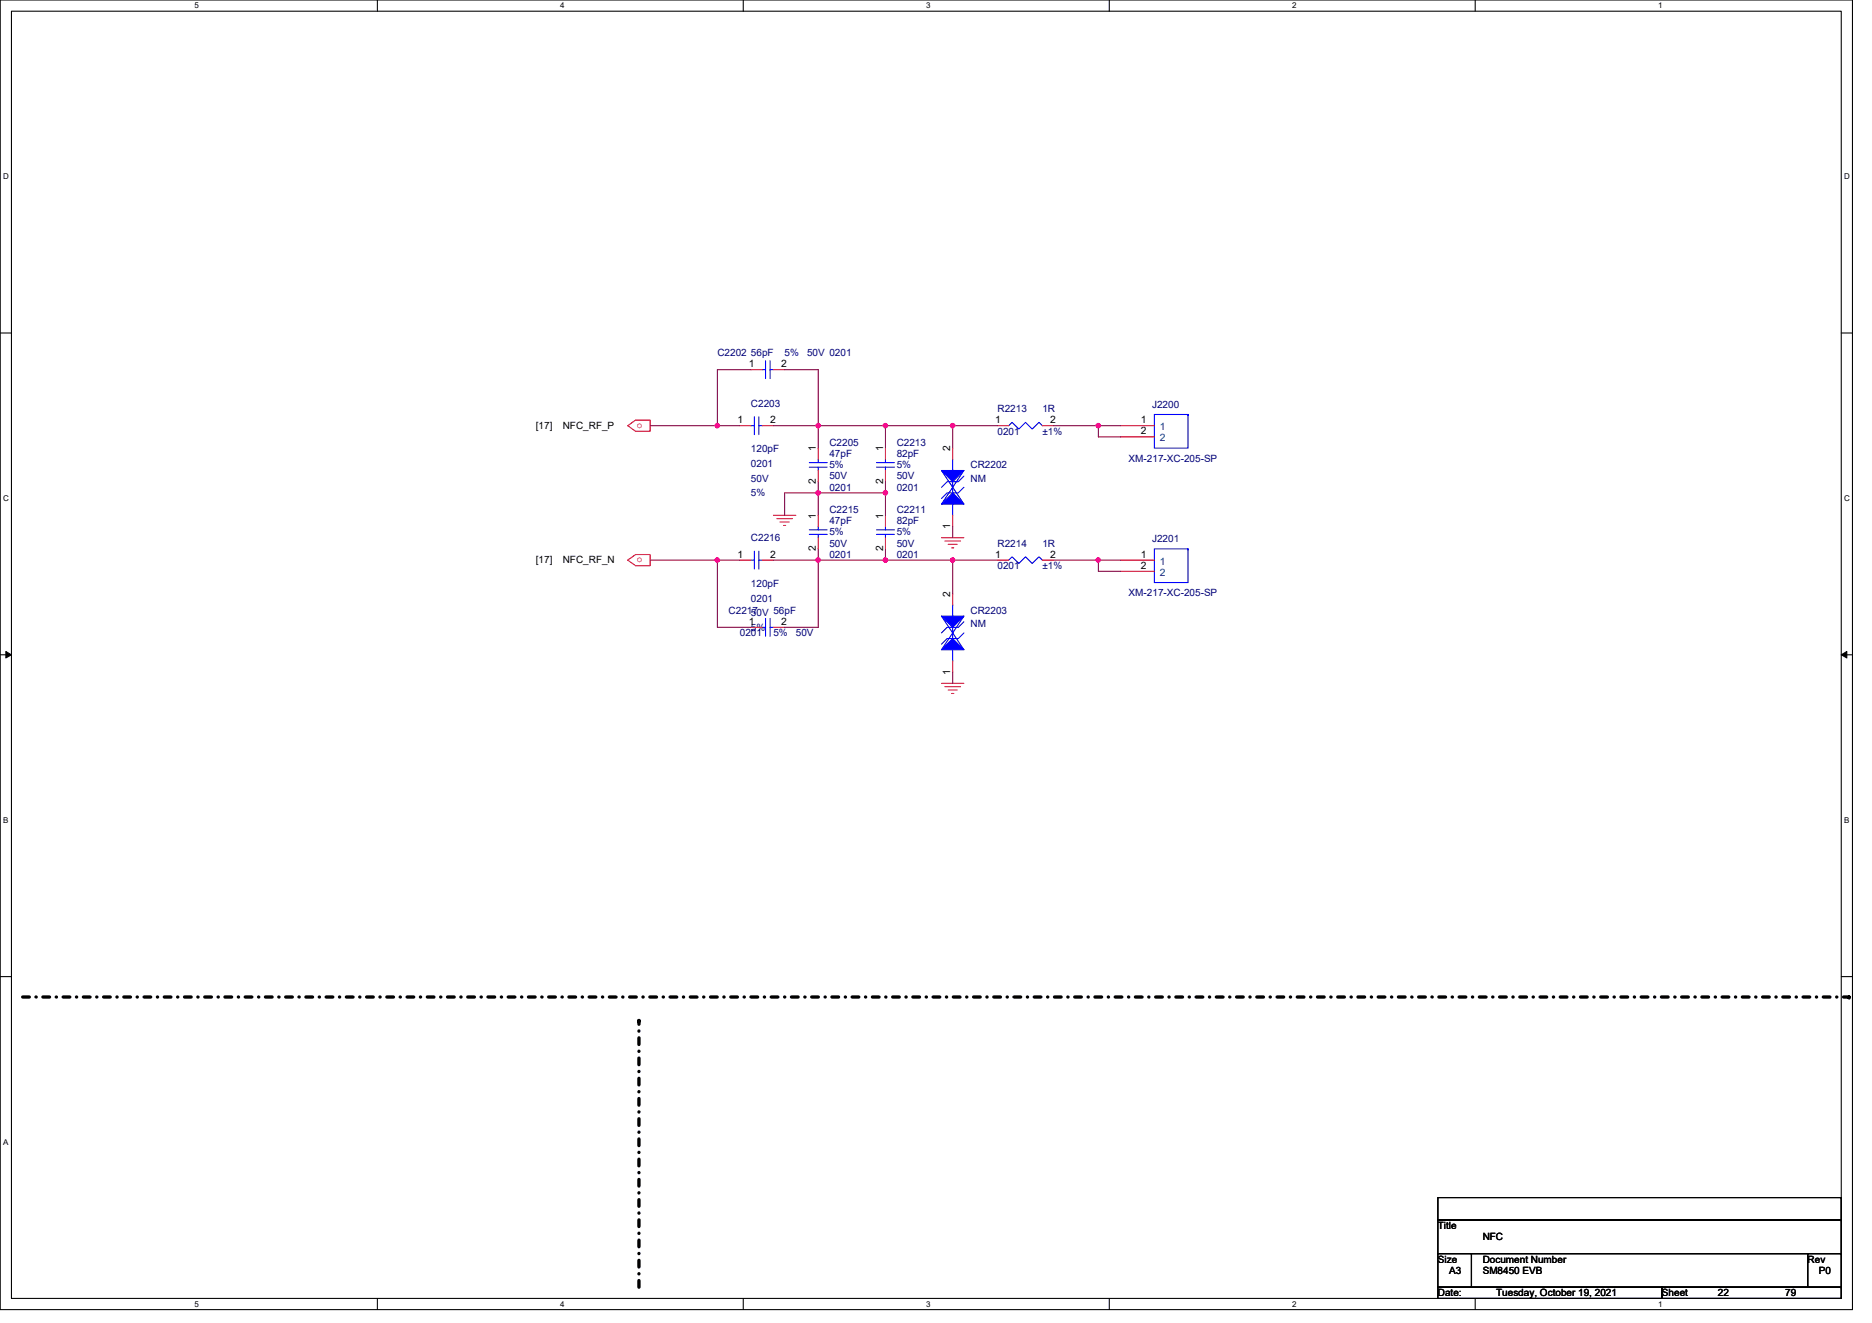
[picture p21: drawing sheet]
<svg xmlns="http://www.w3.org/2000/svg" width="297mm" height="210mm" viewBox="0 0 297 210" stroke-linecap="round" stroke-linejoin="round" font-family="sans-serif">
<defs><g id="words">
<g font-size="1.6" fill="#000080">
<text x="113.8" y="56.5">C2202 56pF</text>
<text x="124.5" y="56.5">5%</text>
<text x="128.1" y="56.5">50V 0201</text>
<text x="119.2" y="64.5">C2203</text>
<text x="158.3" y="65.4">R2213</text>
<text x="165.4" y="65.4">1R</text>
<text x="182.8" y="64.7">J2200</text>
<text x="119.2" y="71.8">120pF</text>
<text x="131.6" y="70.8">C2205</text>
<text x="142.3" y="70.8">C2213</text>
<text x="158.3" y="69">0201</text>
<text x="165.4" y="69">±1%</text>
<text x="119.2" y="74.1">0201</text>
<text x="119.2" y="76.5">50V</text>
<text x="131.6" y="72.5">47pF</text>
<text x="131.6" y="77.9">0201</text>
<text x="131.6" y="76.1">50V</text>
<text x="131.6" y="74.3">5%</text>
<text x="142.3" y="72.5">82pF</text>
<text x="142.3" y="77.9">0201</text>
<text x="142.3" y="76.1">50V</text>
<text x="142.3" y="74.3">5%</text>
<text x="154" y="74.3">CR2202</text>
<text x="154" y="76.5">NM</text>
<text x="179.1" y="73.3">XM-217-XC-205-SP</text>
<text x="119.2" y="78.8">5%</text>
<text x="131.6" y="81.4">C2215</text>
<text x="131.6" y="83.2">47pF</text>
<text x="142.3" y="81.4">C2211</text>
<text x="142.3" y="83.2">82pF</text>
<text x="119.2" y="85.9">C2216</text>
<text x="131.6" y="88.5">0201</text>
<text x="131.6" y="86.8">50V</text>
<text x="131.6" y="85">5%</text>
<text x="142.3" y="88.5">0201</text>
<text x="142.3" y="86.8">50V</text>
<text x="142.3" y="85">5%</text>
<text x="158.3" y="86.8">R2214</text>
<text x="165.4" y="86.8">1R</text>
<text x="182.8" y="86">J2201</text>
<text x="119.2" y="93.2">120pF</text>
<text x="119.2" y="95.5">0201</text>
<text x="158.3" y="90.3">0201</text>
<text x="165.4" y="90.3">±1%</text>
<text x="179.1" y="94.6">XM-217-XC-205-SP</text>
<text x="115.6" y="97.4">C2217</text>
<text x="117.4" y="101">0201</text>
<text x="119.2" y="97.8">50V 56pF</text>
<text x="119.2" y="100.1">5%</text>
<text x="122.7" y="101">5%</text>
<text x="126.3" y="101">50V</text>
<text x="154" y="97.4">CR2203</text>
<text x="154" y="99.6">NM</text>
</g>
<g font-size="1.6">
<text x="118.8" y="58.3">1</text>
<text x="124" y="58.3">2</text>
<text x="85" y="68.1">[17]</text>
<text x="89.3" y="68.1">NFC_RF_P</text>
<text x="117" y="67.2">1</text>
<text x="122.2" y="67.2">2</text>
<text x="129.5" y="71.6" transform="rotate(-90 129.5 71.6)">1</text>
<text x="140.1" y="71.6" transform="rotate(-90 140.1 71.6)">1</text>
<text x="150.8" y="71.6" transform="rotate(-90 150.8 71.6)">2</text>
<text x="157.9" y="67.2">1</text>
<text x="166.6" y="67.2">2</text>
<text x="181" y="67.2">1</text>
<text x="181" y="69">2</text>
<text x="129.5" y="76.8" transform="rotate(-90 129.5 76.8)">2</text>
<text x="140.1" y="76.8" transform="rotate(-90 140.1 76.8)">2</text>
<text x="129.5" y="82.3" transform="rotate(-90 129.5 82.3)">1</text>
<text x="140.1" y="82.3" transform="rotate(-90 140.1 82.3)">1</text>
<text x="150.8" y="83.9" transform="rotate(-90 150.8 83.9)">1</text>
<text x="85" y="89.4">[17]</text>
<text x="89.3" y="89.4">NFC_RF_N</text>
<text x="117" y="88.5">1</text>
<text x="122.2" y="88.5">2</text>
<text x="129.5" y="87.5" transform="rotate(-90 129.5 87.5)">2</text>
<text x="140.1" y="87.5" transform="rotate(-90 140.1 87.5)">2</text>
<text x="157.9" y="88.5">1</text>
<text x="166.6" y="88.5">2</text>
<text x="181" y="88.5">1</text>
<text x="150.8" y="94.8" transform="rotate(-90 150.8 94.8)">2</text>
<text x="181" y="90.3">2</text>
<text x="118.8" y="99.2">1</text>
<text x="124" y="99.2">2</text>
<text x="150.8" y="107.1" transform="rotate(-90 150.8 107.1)">1</text>
<text x="228.2" y="195.1">Title</text>
<text x="235.3" y="196.8">NFC</text>
<text x="228.2" y="200.4">Size</text>
<text x="229.9" y="202.2">A3</text>
<text x="235.3" y="200.4">Document Number</text>
<text x="235.3" y="202.2">SM8450 EVB</text>
<text x="286.8" y="200.4">Rev</text>
<text x="288.6" y="202.2">P0</text>
<text x="228.2" y="205.7">Date:</text>
<text x="237.4" y="205.7">Tuesday, October 19, 2021</text>
<text x="263.7" y="205.7">Sheet</text>
<text x="272.6" y="205.7">22</text>
<text x="283.3" y="205.7">79</text>
</g>
<g font-size="1.6" fill="#f00">
<text x="101" y="67.9">o</text>
<text x="101" y="89.3">o</text>
</g>
<g font-size="1.6" fill="#004080">
<text x="184.1" y="68.3">1</text>
<text x="184.1" y="70.1">2</text>
<text x="184.1" y="89.6">1</text>
<text x="184.1" y="91.4">2</text>
</g>
<g font-size="1.3">
<text x="30.8" y="1.3">5</text>
<text x="88.9" y="1.3">4</text>
<text x="147" y="1.3">3</text>
<text x="205" y="1.3">2</text>
<text x="263.1" y="1.3">1</text>
<text x=".5" y="28.4">D</text>
<text x="292.6" y="28.4">D</text>
<text x=".5" y="79.5">C</text>
<text x="292.6" y="79.5">C</text>
<text x=".5" y="130.6">B</text>
<text x="292.6" y="130.6">B</text>
<text x=".5" y="181.7">A</text>
<text x="30.8" y="207.4">5</text>
<text x="88.9" y="207.4">4</text>
<text x="147" y="207.4">3</text>
<text x="205" y="207.4">2</text>
<text x="263.1" y="207.4">1</text>
</g>
</g></defs>
<path d="M0 0h293.9v207.9h-293.9zM1.8 1.8h290.4v204.3h-290.4z" fill="none" stroke="#000" stroke-width=".17"/>
<g fill="#fff">
<path d="M30.8 .2h.7v1.4h-.7z"/>
<path d="M30.8 206.3h.7v1.4h-.7z"/>
</g>
<path d="M59.9 0v1.8M59.9 206.1v1.8" fill="none" stroke="#000" stroke-width=".17"/>
<g fill="#fff">
<path d="M88.9 .2h.7v1.4h-.7z"/>
<path d="M88.9 206.3h.7v1.4h-.7z"/>
</g>
<path d="M117.9 0v1.8M117.9 206.1v1.8" fill="none" stroke="#000" stroke-width=".17"/>
<g fill="#fff">
<path d="M147 .2h.7v1.4h-.7z"/>
<path d="M147 206.3h.7v1.4h-.7z"/>
</g>
<path d="M176 0v1.8M176 206.1v1.8" fill="none" stroke="#000" stroke-width=".17"/>
<g fill="#fff">
<path d="M205 .2h.7v1.4h-.7z"/>
<path d="M205 206.3h.7v1.4h-.7z"/>
</g>
<path d="M234.1 0v1.8M234.1 206.1v1.8" fill="none" stroke="#000" stroke-width=".17"/>
<g fill="#fff">
<path d="M263.1 .2h.7v1.4h-.7z"/>
<path d="M263.1 206.3h.7v1.4h-.7z"/>
<path d="M.5 27.3h.9v1.4h-.9z"/>
<path d="M292.6 27.3h.9v1.4h-.9z"/>
<path d="M.5 78.4h.9v1.4h-.9z"/>
<path d="M292.6 78.4h.9v1.4h-.9z"/>
</g>
<path d="M0 52.9h1.8M292.2 52.9h1.7" fill="none" stroke="#000" stroke-width=".17"/>
<g fill="#fff">
<path d="M.5 129.5h.8v1.4h-.8z"/>
<path d="M292.6 129.5h.9v1.4h-.9z"/>
</g>
<path d="M0 103.9h1.8M292.2 103.9h1.7" fill="none" stroke="#000" stroke-width=".17"/>
<path d="M.9 103.4l.9 .5-.9 .5zM292.2 103.9l.8-.5v1z" fill="#000" stroke="#000" stroke-width=".16"/>
<path d="M.5 180.5h.8v1.4h-.8z" fill="#fff"/>
<g fill="none" stroke="#000" stroke-width=".17">
<path d="M0 155h1.8M292.2 155h1.7M228.2 190.1h64v3.5h-64zM228.2 193.6h64v5.4h-64zM228.2 199h5.3v5.3h-5.3zM233.5 199h.1M233.5 199h53.3v5.3h-53.3zM286.8 199h.1M286.8 199h5.4v5.3h-5.4zM292.2 190.1h.1M292.2 193.6h.1M292.2 199h.1"/>
<path d="M228.2 204.3h35.5v1.8h-35.5zM263.7 204.3h.1M263.7 204.3h28.5v1.8h-28.5zM292.2 204.3h.1"/>
</g>
<path d="M3.6 158.2h289.8M293.4 158.2h.1M101.4 162h.1M101.4 204.3v-42.3" fill="none" stroke="#000" stroke-width=".53" stroke-dasharray="1.1 1.1 0 1.1"/>
<g fill="none" stroke="#f00" stroke-width=".17">
<path d="M119.2 58.7h1.7M122.7 58.7h1.8M99.6 67.6l1.3-.9h2.3v1.8h-2.3zM117.4 67.6h1.8M120.9 67.6h1.8M129.8 71.1v1.8M129.8 74.7v1.8M140.5 71.1v1.8M140.5 74.7v1.8M151.2 71.1v1.8M158.3 67.6h1.8M165.4 67.6h1.8"/>
<path d="M177.8 67.6h5.4M177.8 69.3h5.4M99.6 88.9l1.3-.9h2.3v1.8h-2.3zM117.4 88.9h1.8M119.2 99.6h1.7M120.9 88.9h1.8M122.7 81.8h3.6M122.7 99.6h1.8M123.3 82.3h2.4M123.8 82.8h1.4M124.3 83.4h.4M129.8 81.8v1.8"/>
<path d="M129.8 85.3v1.8M140.5 81.8v1.8M140.5 85.3v1.8M149.4 85.3h3.5M149.9 85.9h2.5M150.4 86.4h1.5M151 87h.3M151.2 81.8v1.8M151.2 94.2v1.8M158.3 88.9h1.8M165.4 88.9h1.8M177.8 88.9h5.4"/>
<path d="M177.8 90.7h5.4M149.4 108.5h3.5M149.9 109h2.5M150.4 109.5h1.5M151 110.1h.3M151.2 104.9v1.8"/>
</g>
<g fill="none" stroke="#00f" stroke-width=".17">
<path d="M120.9 58.7h.6M121.5 57.3v2.8M122.2 57.3v2.8M122.2 58.7h.5M119.2 67.6h.5M119.7 66.1v2.9M120.4 66.1v2.9M120.4 67.6h.5M128.4 73.4h2.9M128.4 74.1h2.9M129.8 72.9v.5M129.8 74.1v.6"/>
<path d="M139.1 73.4h2.8M139.1 74.1h2.8M140.5 72.9v.5M140.5 74.1v.6M149.4 74.7l3.5 5.3M151.2 76.5v1.7M151.2 72.9v1.8M152.9 75.6l-.8 .9h-1.8l-.9 .8M152.9 77.3l-.8 .9h-1.8l-.9 .9M152.9 74.7l-3.5 5.3M160.1 67.6l.5-.6 1.1 1.1 1-1.1 1.1 1.1 1.1-1.1 .5 .6M183.2 65.8h5.3v5.3h-5.3z"/>
<path d="M188.5 65.8h.1M119.2 88.9h.5M119.7 87.5v2.8M120.4 87.5v2.8M120.4 88.9h.5M120.9 99.6h.6M121.5 98.1v2.9M122.2 98.1v2.9M122.2 99.6h.5M128.4 84.1h2.9M128.4 84.8h2.9M129.8 83.6v.5"/>
<path d="M129.8 84.8v.5M139.1 84.1h2.8M139.1 84.8h2.8M140.5 83.6v.5M140.5 84.8v.5M149.4 97.8l3.5 5.3M151.2 80v1.8M151.2 99.6v1.7M151.2 96v1.8M152.9 98.7l-.8 .9h-1.8l-.9 .9M152.9 97.8l-3.5 5.3M160.1 88.9l.5-.5 1.1 1 1-1 1.1 1 1.1-1 .5 .5"/>
<path d="M183.2 87.1h5.3v5.4h-5.3zM188.5 87.1h.1M151.2 103.1v1.8M152.9 100.5l-.8 .8h-1.8l-.9 .9"/>
</g>
<g fill="#00f" stroke="#00f" stroke-width=".17">
<path d="M151.2 78.2l1.7 1.8h-3.5z" fill-rule="evenodd"/>
<path d="M149.4 74.7h3.5l-1.7 1.8z" fill-rule="evenodd"/>
<path d="M151.2 101.3l1.7 1.8h-3.5z" fill-rule="evenodd"/>
<path d="M149.4 97.8h3.5l-1.7 1.8z" fill-rule="evenodd"/>
</g>
<g fill="none" stroke="#800040" stroke-width=".17">
<path d="M119.2 58.7h-5.4v8.9M124.5 58.7h5.3v8.9M103.2 67.6h10.6M113.8 67.6h3.6M122.7 67.6h7.1M129.8 67.6h10.7M129.8 78.2h10.7M129.8 67.6v3.5M129.8 76.5v1.7M129.8 78.2h-5.3v3.6M129.8 78.2v3.6M140.5 67.6h10.7"/>
<path d="M140.5 67.6v3.5M140.5 76.5v1.7M140.5 78.2v3.6M151.2 67.6v3.5M151.2 67.6h7.1M167.2 67.6h7.1M174.3 67.6h3.5M174.3 67.6v1.7h3.5M103.2 88.9h10.6M113.8 88.9v10.7h5.4M113.8 88.9h3.6M122.7 88.9h7.1"/>
<path d="M129.8 88.9h10.7M129.8 87.1v1.8M129.8 88.9v10.7h-5.3M140.5 88.9h10.7M140.5 87.1v1.8M151.2 83.6v1.7M151.2 88.9v5.3M151.2 88.9h7.1M167.2 88.9h7.1M174.3 88.9h3.5M174.3 88.9v1.8h3.5M151.2 106.7v1.8"/>
</g>
<g fill="#f0f" stroke="#f0f" stroke-width=".17">
<circle cx="129.8" cy="67.6" r=".35"/>
<circle cx="113.8" cy="67.6" r=".35"/>
<circle cx="151.2" cy="67.6" r=".35"/>
<circle cx="140.5" cy="67.6" r=".35"/>
<circle cx="174.3" cy="67.6" r=".35"/>
<circle cx="129.8" cy="78.2" r=".35"/>
<circle cx="140.5" cy="78.2" r=".35"/>
<circle cx="113.8" cy="88.9" r=".35"/>
<circle cx="129.8" cy="88.9" r=".35"/>
<circle cx="151.2" cy="88.9" r=".35"/>
<circle cx="140.5" cy="88.9" r=".35"/>
<circle cx="174.3" cy="88.9" r=".35"/>
</g>
<use href="#words"/>
</svg>
